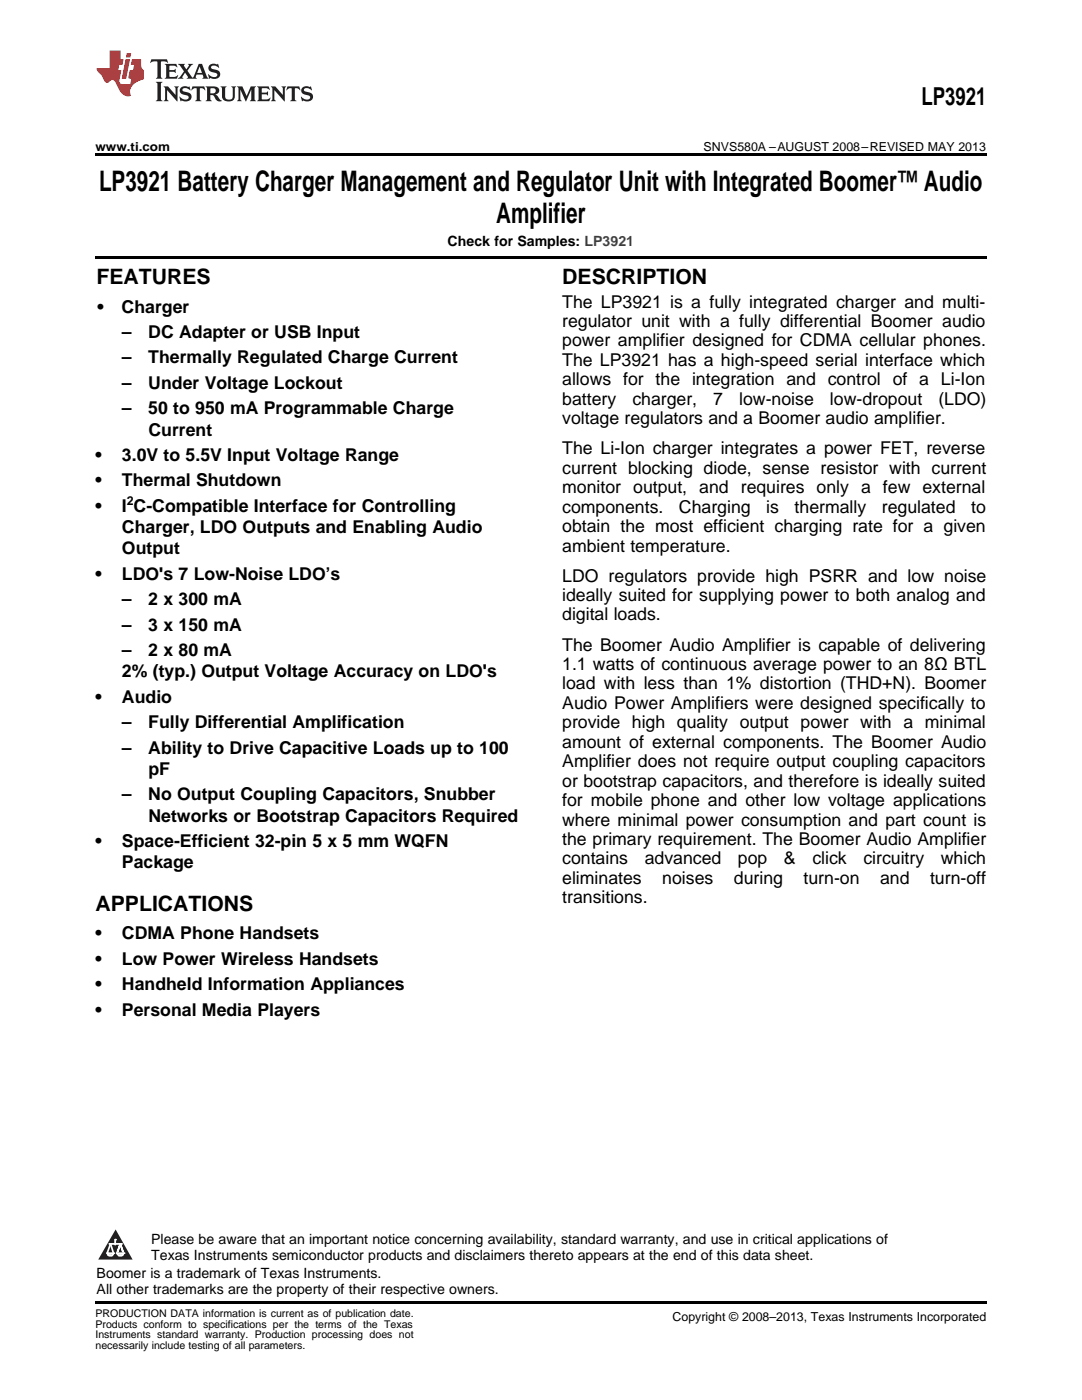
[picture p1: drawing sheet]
<svg xmlns="http://www.w3.org/2000/svg" width="216mm" height="279mm" viewBox="0 0 216 279" stroke-linecap="round" stroke-linejoin="round" font-family="sans-serif">
<defs><g id="words">
<g font-size="5.6">
<text x="19.8" y="38.1">LP3921 Battery Charger Management and Regulator Unit with Integrated Boomer™ Audio</text>
<text x="99" y="44.4">Amplifier</text>
</g>
<text font-size="4.9" x="183.9" y="21">LP3921</text>
<g font-size="4.2">
<text x="19.2" y="56.7">FEATURES</text>
<text x="112.2" y="56.7">DESCRIPTION</text>
<text x="19" y="181.8">APPLICATIONS</text>
</g>
<g font-size="3.5">
<text x="19.4" y="62.4">•</text>
<text x="24.3" y="62.4">Charger</text>
<text x="112.2" y="61.4">The LP3921 is a fully integrated charger and multi-</text>
<text x="112.2" y="65.3">regulator unit with a fully differential Boomer audio</text>
<text x="24.3" y="67.5">–</text>
<text x="29.6" y="67.5">DC Adapter or USB Input</text>
<text x="112.2" y="69.1">power amplifier designed for CDMA cellular phones.</text>
<text x="24.3" y="72.5">–</text>
<text x="24.3" y="77.6">–</text>
<text x="29.6" y="72.5">Thermally Regulated Charge Current</text>
<text x="29.6" y="77.6">Under Voltage Lockout</text>
<text x="112.2" y="73">The LP3921 has a high-speed serial interface which</text>
<text x="112.2" y="76.9">allows for the integration and control of a Li-Ion</text>
<text x="24.3" y="82.7">–</text>
<text x="29.6" y="82.7">50 to 950 mA Programmable Charge</text>
<text x="112.2" y="80.8">battery</text>
<text x="126.2" y="80.8">charger,</text>
<text x="142.3" y="80.8">7</text>
<text x="147.5" y="80.8">low-noise</text>
<text x="165.6" y="80.8">low-dropout</text>
<text x="187.2" y="80.8">(LDO)</text>
<text x="29.6" y="86.9">Current</text>
<text x="112.2" y="84.7">voltage regulators and a Boomer audio amplifier.</text>
<text x="19" y="92">•</text>
<text x="24.3" y="92">3.0V to 5.5V Input Voltage Range</text>
<text x="112.2" y="90.7">The Li-Ion charger integrates a power FET, reverse</text>
<text x="112.2" y="94.5">current blocking diode, sense resistor with current</text>
<text x="19" y="97.1">•</text>
<text x="24.3" y="97.1">Thermal Shutdown</text>
<text x="112.2" y="98.4">monitor output, and requires only a few external</text>
<text x="19" y="102.2">•</text>
<text x="24.3" y="102.2">I C-Compatible Interface for Controlling</text>
<text x="24.3" y="106.4">Charger, LDO Outputs and Enabling Audio</text>
<text x="112.2" y="102.3">components.</text>
<text x="112.2" y="106.2">obtain the most efficient charging rate for a given</text>
<text x="135.5" y="102.3">Charging</text>
<text x="152.9" y="102.3">is</text>
<text x="158.6" y="102.3">thermally</text>
<text x="176" y="102.3">regulated</text>
<text x="193.8" y="102.3">to</text>
<text x="24.3" y="110.6">Output</text>
<text x="112.2" y="110.1">ambient temperature.</text>
<text x="19" y="115.7">•</text>
<text x="24.3" y="115.7">LDO's 7 Low-Noise LDO’s</text>
<text x="112.2" y="116.1">LDO regulators provide high PSRR and low noise</text>
<text x="112.2" y="119.9">ideally suited for supplying power to both analog and</text>
<text x="24.3" y="120.8">–</text>
<text x="24.3" y="125.9">–</text>
<text x="29.6" y="120.8">2 x 300 mA</text>
<text x="29.6" y="125.9">3 x 150 mA</text>
<text x="112.2" y="123.8">digital loads.</text>
<text x="24.3" y="131">–</text>
<text x="29.6" y="131">2 x 80 mA</text>
<text x="112.2" y="129.8">The Boomer Audio Amplifier is capable of delivering</text>
<text x="24.3" y="135.2">2% (typ.) Output Voltage Accuracy on LDO's</text>
<text x="112.2" y="133.7">1.1 watts of continuous average power to an 8Ω BTL</text>
<text x="112.2" y="137.6">load with less than 1% distortion (THD+N). Boomer</text>
<text x="19" y="140.3">•</text>
<text x="24.3" y="140.3">Audio</text>
<text x="112.2" y="141.5">Audio Power Amplifiers were designed specifically to</text>
<text x="24.3" y="145.3">–</text>
<text x="29.6" y="145.3">Fully Differential Amplification</text>
<text x="112.2" y="145.3">provide high quality output power with a minimal</text>
<text x="112.2" y="149.2">amount of external components. The Boomer Audio</text>
<text x="24.3" y="150.4">–</text>
<text x="29.6" y="150.4">Ability to Drive Capacitive Loads up to 100</text>
<text x="29.6" y="154.7">pF</text>
<text x="112.2" y="153.1">Amplifier does not require output coupling capacitors</text>
<text x="24.3" y="159.7">–</text>
<text x="29.6" y="159.7">No Output Coupling Capacitors, Snubber</text>
<text x="112.2" y="157">or bootstrap capacitors, and therefore is ideally suited</text>
<text x="112.2" y="160.9">for mobile phone and other low voltage applications</text>
<text x="29.6" y="164">Networks or Bootstrap Capacitors Required</text>
<text x="112.2" y="164.7">where minimal power consumption and part count is</text>
<text x="19" y="169.1">•</text>
<text x="24.3" y="169.1">Space-Efficient 32-pin 5 x 5 mm WQFN</text>
<text x="24.3" y="173.3">Package</text>
<text x="112.2" y="168.6">the primary requirement. The Boomer Audio Amplifier</text>
<text x="112.2" y="172.5">contains</text>
<text x="128.6" y="172.5">advanced</text>
<text x="147.2" y="172.5">pop</text>
<text x="156.4" y="172.5">&amp;</text>
<text x="162.1" y="172.5">click</text>
<text x="172.3" y="172.5">circuitry</text>
<text x="187.7" y="172.5">which</text>
<text x="112.2" y="176.4">eliminates</text>
<text x="132.2" y="176.4">noises</text>
<text x="146.4" y="176.4">during</text>
<text x="160.3" y="176.4">turn-on</text>
<text x="175.6" y="176.4">and</text>
<text x="185.6" y="176.4">turn-off</text>
<text x="112.2" y="180.3">transitions.</text>
<text x="19" y="187.5">•</text>
<text x="24.3" y="187.5">CDMA Phone Handsets</text>
<text x="19" y="192.5">•</text>
<text x="19" y="197.6">•</text>
<text x="24.3" y="192.5">Low Power Wireless Handsets</text>
<text x="24.3" y="197.6">Handheld Information Appliances</text>
<text x="19" y="202.7">•</text>
<text x="24.3" y="202.7">Personal Media Players</text>
</g>
<g font-size="2.8">
<text x="89.3" y="49">Check for Samples: LP3921</text>
<text x="30.2" y="248.4">Please be aware that an important notice concerning availability, standard warranty, and use in critical applications of</text>
<text x="30.2" y="251.5">Texas Instruments semiconductor products and disclaimers thereto appears at the end of this data sheet.</text>
<text x="19.3" y="255.1">Boomer is a trademark of Texas Instruments.</text>
<text x="19.3" y="258.2">All other trademarks are the property of their respective owners.</text>
</g>
<g font-size="2.5">
<text x="19" y="30.1">www.ti.com</text>
<text x="140.4" y="30.1">SNVS580A –AUGUST 2008–REVISED MAY 2013</text>
<text x="25.3" y="100.8">2</text>
<text x="134.2" y="263.6">Copyright © 2008–2013, Texas Instruments Incorporated</text>
</g>
<g font-size="2.1">
<text x="19" y="262.9">PRODUCTION DATA information is current as of publication date.</text>
<text x="19" y="265">Products conform to specifications per the terms of the Texas</text>
<text x="19" y="267.1">Instruments standard warranty. Production processing does not</text>
<text x="19" y="269.2">necessarily include testing of all parameters.</text>
</g>
<g font-size=".4" fill="#fff">
<text x="19" y="56.5">1</text>
<text x="19" y="255.1">2</text>
<text x="19" y="258.2">3</text>
</g>
</g></defs>
<path d="M19 259.7h177.8v.5h-177.8z" fill="#000"/>
<path d="M23.1 245.4l3.4 6h-6.9z" fill="#231f20"/>
<path d="M21.4 250.1h1.2l-.3 .5h-.3a.55 .55 0 0 1-.6-.5z" fill-rule="evenodd" fill="#fff"/>
<path d="M21.4 250.1h1.2l-.3 .5h-.3a.55 .55 0 0 1-.6-.5z" fill="none" stroke="#231f20" stroke-width=".34"/>
<path d="M21.4 250.1l1.2 .1-.3 .4h-.5z" fill="none" stroke="#fff" stroke-width=".34"/>
<path d="M23 248.3h.1" fill="none" stroke="#fff" stroke-width=".34"/>
<path d="M23 247.4v.9z" fill="#fff"/>
<path d="M23 247.4v.9z" fill="none" stroke="#fff" stroke-width=".34"/>
<circle cx="23" cy="247.4" r=".17" fill="#fff"/>
<path d="M21.9 248.2h.1" fill="none" stroke="#fff" stroke-width=".34"/>
<path d="M21.9 248.2h2.3z" fill="#fff"/>
<path d="M21.9 248.2h2.3z" fill="none" stroke="#fff" stroke-width=".34"/>
<circle cx="24.2" cy="248.2" r=".17" fill="#fff"/>
<path d="M23.3 250.1h.1" fill="none" stroke="#fff" stroke-width=".34"/>
<path d="M24 248.2l-.7 1.9z" fill="#fff"/>
<path d="M24 248.2l-.7 1.9z" fill="none" stroke="#fff" stroke-width=".34"/>
<path d="M24 248.2l.7 1.9z" fill="#fff"/>
<path d="M24 248.2l.7 1.9z" fill="none" stroke="#fff" stroke-width=".34"/>
<path d="M24.6 250.1h.1" fill="none" stroke="#fff" stroke-width=".34"/>
<circle cx="21.4" cy="250.1" r=".17" fill="#fff"/>
<path d="M22.1 248.2l-.7 1.9z" fill="#fff"/>
<path d="M22.1 248.2l-.7 1.9z" fill="none" stroke="#fff" stroke-width=".34"/>
<path d="M22.1 248.2l.5 1.9z" fill="#fff"/>
<path d="M22.1 248.2l.5 1.9z" fill="none" stroke="#fff" stroke-width=".34"/>
<circle cx="22.6" cy="250.1" r=".17" fill="#fff"/>
<path d="M23.4 250.1h1.3a.65 .65 0 0 1-.7 .5 .65 .65 0 0 1-.6-.5z" fill-rule="evenodd" fill="#fff"/>
<path d="M23.4 250.1h1.3a.65 .65 0 0 1-.7 .5 .65 .65 0 0 1-.6-.5z" fill="none" stroke="#231f20" stroke-width=".34"/>
<path d="M23.4 250.1h1.3l-.4 .5h-.6z" fill="none" stroke="#fff" stroke-width=".34"/>
<path d="M23.3 250.1h.1" fill="none" stroke="#fff" stroke-width=".34"/>
<circle cx="24.7" cy="250.1" r=".17" fill="#fff"/>
<path d="M19 30.6h177.8v.5h-177.8zM19 51h177.8v.6h-177.8z" fill="#000"/>
<path d="M30.2 11.8l-.2 .8a1.31 1.31 0 0 1 1.4-.3v2.9l-.3 .5h1.3l-.3-.5v-2.7l.3-.3a1.09 1.09 0 0 1 1.1 .4l-.2-.8zM32.9 12.8l.3 .4v2l-.3 .5h2.4l.2-.7a1.48 1.48 0 0 1-1.7 .3v-1l1 .1 .2 .2v-.9l-.2 .3h-1v-.7l.2-.2a1.73 1.73 0 0 1 1.4 .3l-.2-.6zM35.5 12.8l1.2 1.4-.7 1-.5 .5h1.1l-.2-.3 .5-.9 .6 .9-.2 .3h2l-.3-.3 .2-.5h1.2l.2 .5-.2 .3h1.2l-.3-.4-1-2.5h-.6l-1.3 2.7-1-1.4 1.1-1.3h-1l.2 .2-.5 .9-.5-.9 .2-.2zM39.8 13.3l.5 1.3h-1zM41.9 12.9a.83 .83 0 0 0-.3 1 .83 .83 0 0 0 .8 .5l.8 .2 .2 .3a1 1 0 0 1-1 .5 1 1 0 0 1-.8-.6l.1 .9 .2-.1a1.65 1.65 0 0 0 2-.5 .89 .89 0 0 0-.8-1.2l-.8-.2-.2-.3a.91 .91 0 0 1 1.6 .2l-.2-.8h-.4a1.34 1.34 0 0 0-1.2 .1zM31.1 16.3l.3 .5v2.9l-.3 .5h1.3l-.3-.5v-2.9l.3-.5zM32.7 17.2l.2 .5v2l-.2 .5h.9l-.3-.5 .1-1.7 2 2.2v-2.5l.3-.5h-.9l.2 .3v1.4l-1.5-1.7zM36.2 17.4a.83 .83 0 0 0-.3 .9 .83 .83 0 0 0 .8 .6l.8 .2 .2 .3a1 1 0 0 1-1 .5 1 1 0 0 1-.8-.6l.1 .9 .2-.1a1.66 1.66 0 0 0 2-.5 .89 .89 0 0 0-.9-1.2l-.7-.2-.2-.3a.91 .91 0 0 1 1.6 .2l-.2-.9-.4 .1a1.36 1.36 0 0 0-1.2 .1zM38.4 17.2l-.2 .9a.61 .61 0 0 1 1.1-.3v1.9l-.4 .5h1.3l-.3-.5v-1.9l.2-.2a.81 .81 0 0 1 .8 .5l-.1-.9zM41 17.2l.3 .5v2l-.3 .5h1.3l-.3-.3v-.9a.72 .72 0 0 1 .9 .6 .85 .85 0 0 0 1.4 .5l-.5-.3-.5-.7-.3-.3a.78 .78 0 0 0 .7-.7 .78 .78 0 0 0-.7-.8zM42 17.7l.2-.1a.6 .6 0 0 1 .7 .1 .6 .6 0 0 1 .1 .7l-.2 .2h-.8zM44 17.2l.3 .3a3.4 3.4 0 0 0 .3 2.4 1.57 1.57 0 0 0 2.2-.3l.1-2.1 .2-.3h-1l.3 .5v1.5a.76 .76 0 0 1-.7 .7 .76 .76 0 0 1-.8-.7v-1.5l.3-.5zM47.3 17.2l.3 .5v2l-.3 .5h.9l-.2-.5v-1.8l1 2.3 1.1-2.3v1.8l-.2 .5h1.2l-.3-.5v-2l.3-.5h-1.1l-.8 2-.8-2zM51.3 17.2l.3 .5v2l-.3 .5h2.4l.2-.7a1.49 1.49 0 0 1-1.6 .3l-.1-1h1l.3 .3v-.9l-.3 .3h-1v-.7l.3-.2a1.73 1.73 0 0 1 1.4 .3l-.3-.7zM54.1 17.2l.3 .5v2l-.3 .5h1l-.4-.5 .1-1.7 2 2.2v-2.5l.3-.5h-.9l.2 .3v1.4l-1.5-1.7zM57.4 17.2l-.2 .9a.8 .8 0 0 1 1-.5v2.1l-.3 .5h1.3l-.4-.5v-1.9l.2-.2a.81 .81 0 0 1 .9 .5l-.2-.9zM60.4 17.4a.83 .83 0 0 0-.3 .9 .83 .83 0 0 0 .8 .6l.8 .2 .2 .3a1 1 0 0 1-1 .5 1 1 0 0 1-.8-.6l.2 .9 .1-.1a1.66 1.66 0 0 0 2-.5 .89 .89 0 0 0-.8-1.2l-.8-.2-.2-.3a.91 .91 0 0 1 1.6 .2l-.2-.9-.3 .1a1.35 1.35 0 0 0-1.3 .1z" fill="#231f20"/>
<path d="M21.9 10.1v3.5h-2.6a2.13 2.13 0 0 0 .9 1.4l.4 .6a.94 .94 0 0 0 1.1 .9 .75 .75 0 0 1 .6-.5 .75 .75 0 0 1 .7 .4l.5 1a2.1 2.1 0 0 0 2.6 1.7 2.2 2.2 0 0 1 1.7-3l.9-.3v-1.8a1.16 1.16 0 0 1-.5-1v-1.2h-1.9l-.2 1.2h.7l-.3 1h-.6l-.3 1.3v.3l.6 .1-.2 1.1h-.9a.93 .93 0 0 1-1.3-.8l.4-2h-.6l.2-1h.6l.3-1.2h-.6v-1.7zM25.1 11.8l-.8 3.9h.9l.7-3.9zM25.3 10.6l-.2 .9h.9l.2-.9z" fill="#ee1d23"/>
<use href="#words"/>
</svg>
